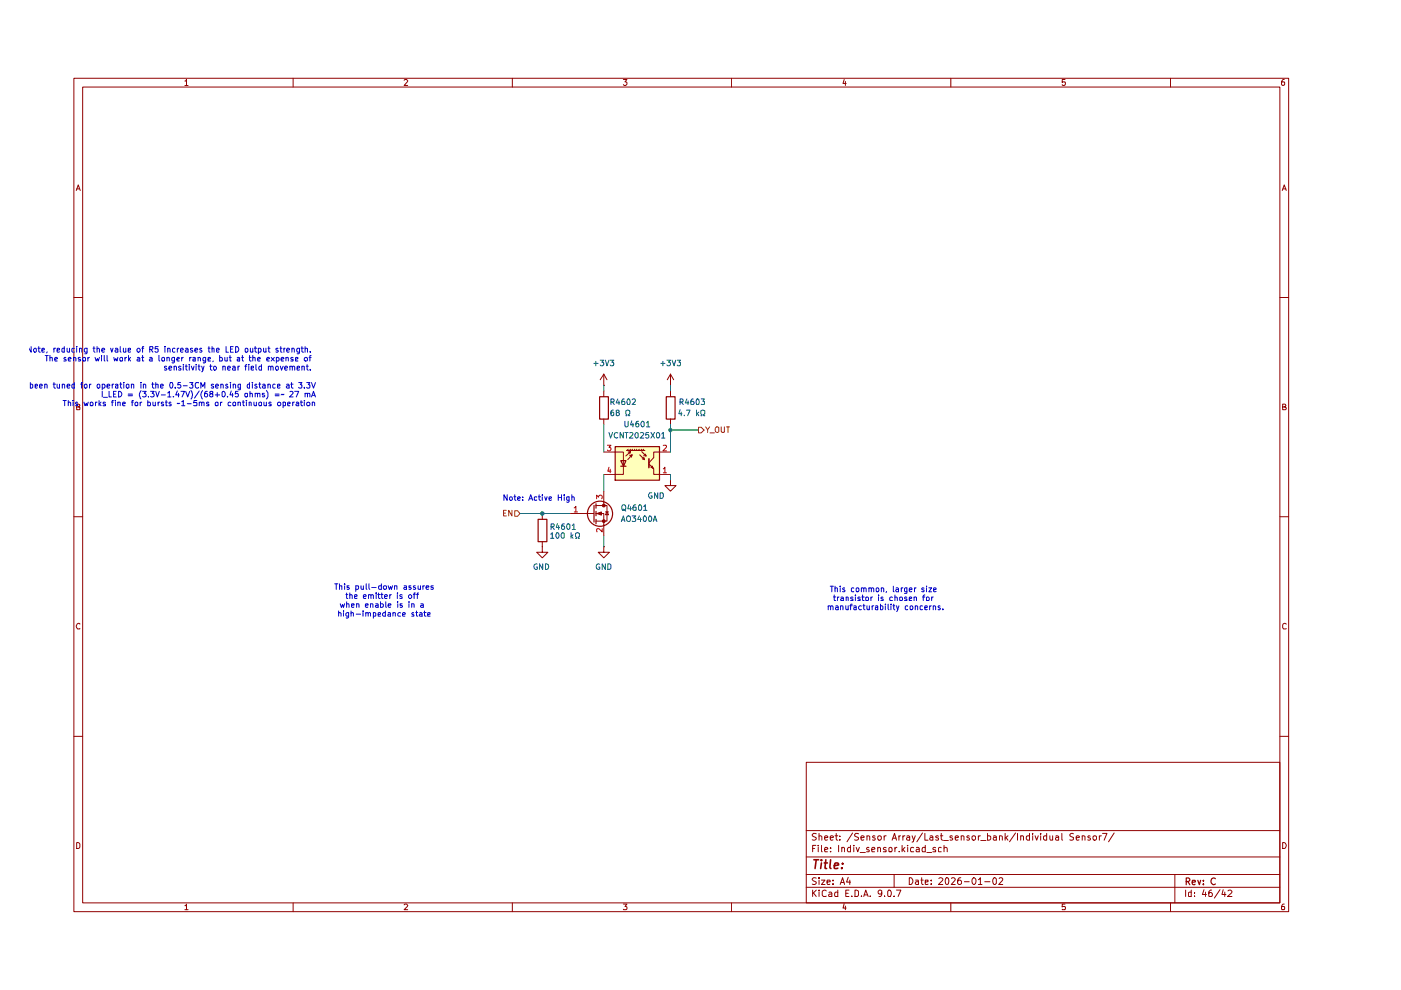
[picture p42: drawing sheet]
<svg xmlns="http://www.w3.org/2000/svg" width="297mm" height="210mm" viewBox="0 0 297 210" stroke-linecap="round" stroke-linejoin="round" font-family="sans-serif">
<g fill="none" stroke="#910000" stroke-width=".21">
<path d="M15.7 16.6h257.5v176.7h-257.5zM17.5 18.5h253.9v172.9h-253.9zM39.2 17.2h.2l.1-.4v1.3M39.2 18.1h.7M62.1 16.6v1.9M85.7 17l.2-.2h.3l.2 .3-.7 1h.7M108.6 16.6v1.9M132.2 16.8h.7l-.4 .6 .4 .1v.4l-.2 .2h-.4l-.1-.2M155.1 16.6v1.9M179 16.8l-.3 .9h.7M179.2 17.3v.8M201.6 16.6v1.9"/>
<path d="M225.8 16.8h-.6v.6h.6l.1 .1-.1 .5-.4 .1-.2-.2M248.2 16.6v1.9M272.3 16.8h-.3a.93 .93 0 0 0-.2 1.2h.5l.1-.5-.1-.1h-.5l-.1 .1M16.2 40.4l.4-1.2 .4 1.2M16.3 40h.5M271.9 40.4l.4-1.2 .4 1.2M272 40h.6M15.7 63.1h1.8M271.4 63.1h1.8M16.3 86.3h.4l.2-.3-.1-.2-.5-.1v1.2h.5l.1-.5-.2-.1M271.9 86.3l.6-.1v-.4l-.6-.1v1.2h.6l.2-.4-.3-.2M15.7 109.6h1.8"/>
<path d="M271.4 109.6h1.8M16.9 132.3l-.1-.1a.66 .66 0 0 0-.6 .4 .66 .66 0 0 0 .2 .7h.5M272.7 132.3l-.4-.1-.4 .3v.6l.2 .2h.6M15.7 156.1h1.8M271.4 156.1h1.8M16.3 178.6h.3l.3 .4v.6l-.3 .3h-.3zM170.9 161.6h100.5v29.8h-100.5zM170.9 176.1h100.5M172.3 179.9h.4M173 179.2h-.7v1.4M173.1 176.8l-.6-.1-.3 .3 .1 .3 .7 .2 .1 .2a.51 .51 0 0 1-.4 .4 .51 .51 0 0 1-.5 0M173.5 179.2v.1"/>
<path d="M173.5 179.7v.9M173.7 177.3l.3-.1 .2 .2v.7M173.7 176.7v1.4M174.2 179.2v1.2l.1 .2M174.8 177.6l.7-.1-.1-.2-.4-.1-.2 .2 .1 .7h.5M176 177.6l.7-.1-.1-.2-.4-.1-.2 .2 .1 .7h.5M176.1 179.7v.2M177 177.2h.6M177.3 176.7v1.2l.3 .2M177.8 179.2v1.4M178.1 178v.1M178.1 177.3v.1"/>
<path d="M178.5 179.8l.1-.1h.4l.1 .9M178.5 179.7v.9M180.3 179.2v1.4l-.6-.1a.6 .6 0 0 1 .2-.8h.4M180.8 176.6l-1.2 1.9M181 179.2v.1M181 179.7v.9M181.5 179.7l.4 .9 .3-.9M182 176.8l-.6-.1-.2 .3 .1 .3 .6 .2 .1 .4a.6 .6 0 0 1-.8 .2M182.5 177.6l.7-.1-.1-.2-.4-.1-.2 .2 .1 .7h.5M183.8 177.3l.3-.1 .3 .2v.7M183.8 177.2v.9M184.2 179.7h-.3l-.2 .2 .2 .3 .4 .1-.1 .3h-.5"/>
<path d="M185.5 177.3l-.3-.1-.2 .2 .2 .2 .3 .1v.4h-.5M186.1 179.8l.3-.1h.2l.1 .9M186.1 179.7v.9M186.2 177.3l.4-.1 .3 .3v.4l-.3 .2h-.2l-.3-.2zM187.5 177.2v.9M187.9 179.7a.35 .35 0 0 0-.4 0 .35 .35 0 0 0-.2 .3l.6 .3v.3h-.6M187.9 177.2l-.4 .3M188.6 179.7h.5v.9l-.6-.1zM189.1 178.1l.6-1.4 .4 1.4M189.3 177.7h.7M189.7 179.7v.9M190.2 179.7l-.5 .3"/>
<path d="M190.6 177.2v.9M190.9 177.2l-.3 .3M191.3 179.2v1.4M191.4 177.2v.9M191.9 177.2l-.5 .3M191.9 179.7l-.6 .6M192.3 177.3l.4-.1 .2 .2v.7M192.4 179.2v.1M192.4 179.7v.9M192.9 177.5h-.5l-.2 .3 .2 .3h.5M193.4 177.2l.3 .9M193.7 179.7h-.4l-.3 .3 .1 .6h.6"/>
<path d="M194.1 177.2l-.5 1.3-.2 .1M194.3 179.7h.3l.3 .2v.7h-.6l-.1-.3 .7-.3M195.6 176.6l-1.2 1.9M196.1 176.7v1.4h.7M196.2 179.2v1.4h-.6v-.9h.6M197.2 177.3l.4-.1 .2 .2v.7M197.8 177.5h-.4l-.3 .3 .3 .3h.4M198.4 179.7a.35 .35 0 0 0-.4 0 .35 .35 0 0 0-.2 .3l.6 .3v.3h-.6M199 177.3l-.4-.1-.2 .2 .6 .3v.4h-.6M199.4 177.2h.5M199.6 179.7h-.4l-.2 .1v.7l.6 .1M199.6 176.7v1.2l.3 .2"/>
<path d="M200.1 178.2h1M200.2 179.8v-.1a.36 .36 0 0 1 .6 .2v.7M200.2 179.2v1.4M201.9 177.3h-.5v.2l.6 .4-.2 .2h-.4M202.5 177.6l.7-.1-.1-.2-.4-.1-.2 .2 .1 .7h.5M203.8 177.3l.4-.1 .2 .2v.7M203.8 177.2v.9M205.5 177.3l-.4-.1-.1 .2 .1 .2 .4 .1v.4h-.5M206.2 177.3l.4-.1 .2 .3v.4l-.2 .2h-.3l-.2-.2zM207.4 177.2v.9M207.9 177.2l-.5 .3M207.9 178.2h1.1"/>
<path d="M209.4 177.3h.6l.1 .6a.45 .45 0 0 1-.7 .2M209.4 176.7v1.4M210.7 177.3l.3-.1 .2 .2v.7M211.2 177.5h-.5l-.1 .3 .1 .3h.5M211.9 177.3l.4-.1 .2 .2v.7M211.9 177.2v.9M213.1 176.7v1.4M213.3 177.5l.4 .6M213.7 177.2l-.6 .5M215.3 176.6l-1.3 1.9M215.7 176.7v1.4M216.4 177.3l.4-.1 .2 .2v.7"/>
<path d="M216.4 177.2v.9M218.3 177.3l-.5-.1-.2 .3v.4l.2 .2h.5M218.3 176.7v1.4M218.9 176.7v.2M218.9 177.2v.9M219.5 177.2l.3 .9 .3-.9M220.6 176.7v.2M220.6 177.2v.9M221.9 177.3l-.4-.1-.3 .3v.4l.3 .2h.4M221.9 176.7v1.4M222.6 177.2l.1 .9h.3l.2-.1M223.2 177.2v.9"/>
<path d="M223.9 177.3l.3-.1 .3 .2v.7M224.5 177.5h-.6l-.1 .3 .1 .3h.6M225.1 176.7v1.4h.2M227.6 176.8l-.5-.1-.3 .3 .1 .3 .7 .2v.5l-.3 .1h-.5M228.2 177.6l.7-.1-.1-.2-.5-.1-.1 .2 .1 .7h.5M229.4 177.3l.4-.1 .2 .2v.7M229.4 177.2v.9M231.1 177.3l-.3-.1-.2 .2 .2 .2 .3 .1v.4h-.5M231.8 177.3h.6l.1 .6-.3 .2h-.2l-.3-.2zM233.1 177.2v.9M233.5 177.2l-.4 .3M233.8 176.7h.9l-.6 1.4"/>
<path d="M236.2 176.6l-1.2 1.9M271.9 178.6a.65 .65 0 0 1 .8 .7 .65 .65 0 0 1-.8 .6zM39.2 192h.2l.1-.3v1.2M39.2 192.9h.7M62.1 191.4v1.9M85.7 191.9l.2-.2h.3l.2 .2-.7 1h.7M108.6 191.4v1.9M132.2 191.7h.7l-.4 .5 .4 .2v.3l-.1 .2-.6-.1M155.1 191.4v1.9M170.9 188.1h100.5M170.9 185.4h100.5M170.9 181.7h100.5"/>
<path d="M172.3 188.7v1.4M172.5 189.3l.6 .8M173.1 186.2l-.6-.1-.3 .3 .3 .4 .6 .3a.51 .51 0 0 1-.4 .4 .51 .51 0 0 1-.5 0M173.1 188.7l-.8 .8M173.7 188.7v.2M173.7 186.1v.2M173.7 186.6v.9M173.7 189.1v1M174.2 186.6h.7l-.7 .9h.7M174.8 180.2l.7-.2-.1-.3h-.4l-.2 .2 .1 .7h.5M175.2 188.9l-.4-.2-.5 .4 .1 .8 .2 .2 .6-.1M175.3 187l.7-.1-.1-.3h-.5l-.1 .2 .1 .7h.5"/>
<path d="M175.8 189.2l.4-.1 .2 .3v.7h-.6l-.1-.4 .7-.2M176.1 180.5v.1M176.6 187.4v.1M176.6 186.6v.2M177.6 188.7v1.4h-.6v-.9h.6M178.1 187.5l.5-1.4 .5 1.4M178.3 187.1h.6M179 191.6l-.3 .9h.7M179.2 192.1v.8M179.3 189.4h.5M179.8 186l-.3 1h.8M180 188.7h-.7v1.4h.7"/>
<path d="M180.2 186.6v.9M180.6 190v.1M181.3 188.7h.3l.4 .4v.6l-.2 .4h-.5zM182.4 180.8h1.1M182.6 190v.1M183.1 190.1l.5-1.4 .5 1.4M183.2 189.7h.7M184.5 190v.1M184.8 180.2l.7-.2-.2-.3h-.4l-.1 .7 .1 .2h.5M186.9 189.3v.2l-.5 .1-.2-.3v-.3l.2-.3 .5 .2v.8l-.2 .4h-.3M187.5 190v.1M188.2 189l.3-.3a.78 .78 0 0 1 .6 .6 .78 .78 0 0 1-.3 .8l-.5-.1z"/>
<path d="M189.6 190v.1M189.6 185.4v2.7M190.1 188.7h.9l-.6 1.4M190.7 180.5v.1M191.4 180.1l.5 .5M192.8 186.1a.72 .72 0 0 1 .8 .7 .72 .72 0 0 1-.8 .7zM194.1 186.6h.5l.1 .9M194.7 186.9h-.4l-.2 .3 .2 .3h.4M195.2 186.6h.5M195.4 186.1v1.2l.3 .2M196.2 187l.6-.1v-.3h-.6v.9h.6M196.5 180.8h1"/>
<path d="M197.4 187.4v.1M197.4 186.6v.2M199.1 186.3v-.1a.47 .47 0 0 1 .8 .3l-.9 1h.9M200.5 186.3l.2-.2a.8 .8 0 0 1 .5 .7 .8 .8 0 0 1-.5 .7l-.2-.1-.1-.5zM201.6 191.4v1.9M201.8 186.3l.1-.2h.4l.2 .4-.8 1h.8M203.7 186.1l-.4 .1-.2 .2-.1 .9 .3 .2 .6-.2v-.4l-.4-.3h-.2l-.3 .3M204.5 186.9h1M206.4 186.1a.75 .75 0 0 1 .6 .7 .75 .75 0 0 1-.6 .7 .92 .92 0 0 1 0-1.4zM207.4 186.5l.5-.4v1.4M207.4 187.5h.8M208.8 186.9h1.1"/>
<path d="M210.7 186.2l.3-.1 .2 .3v.9l-.2 .2a.78 .78 0 0 1-.6-.5 .78 .78 0 0 1 .3-.8zM211.8 186.3l.2-.2h.3l.3 .4-.8 1h.8M225.8 191.7h-.6v.6l.6-.1 .1 .2-.1 .5-.6-.1M248.2 191.4v1.9M249.1 185.4v6M251.4 188.7v1.4M252.6 188.7v1.4h-.5l-.1-.8 .2-.2 .4 .1M253.2 190v.1M253.2 189.2v.2M255.3 188.6l-.4 1.1h.9M255.6 189.1v1M256.9 188.7h-.3l-.3 .4v.9h.7v-.5l-.2-.3-.4 .1-.1 .2"/>
<path d="M258.7 188.6l-1.2 1.8M259.3 188.6l-.2 1.1h.8M259.7 189.1v1M260.3 188.9l.6-.2 .3 .4-.9 1h.9M272.3 191.7h-.3a.93 .93 0 0 0-.2 1.2h.5l.1-.5-.1-.2h-.5l-.1 .2"/>
</g>
<path d="M251.5 186.9h.5l.3-.3v-.2l-.3-.3h-.5v1.5M251.8 186.9l.5 .7M252.8 187.1l.6-.1v-.4h-.5l-.1 .2 .1 .7h.5M254 186.6l.3 1 .3-1M255.1 187.4v.2M255.1 186.6v.2M257.7 186.3a.63 .63 0 0 0-1 .6 .63 .63 0 0 0 1 .5" fill="none" stroke="#910000" stroke-width=".25"/>
<path d="M172.6 182.3h1M173.1 182.3l-.3 1.8M174.2 182.3v.2M174.2 183l-.2 1.1M174.8 183h.6M175.1 182.3l-.2 1.8h.4M176.1 182.3l-.2 1.6 .3 .2M176.9 183.6l.9-.2-.1-.4h-.7l-.1 .9 .1 .2h.6M178.5 184v.1M178.6 183v.2" fill="none" stroke="#910000" stroke-width=".34"/>
<path d="M130.4 94.7h9.4v7.1h-9.4z" fill="#ffb"/>
<path d="M123.3 108.9h2.6M126.3 107.2h2.4v3.3h-2.4M142.2 101.8v1.2h1.1l-1.1 1.1-1.2-1.1h1.2M142.2 101.8h.1" fill="none" stroke="#910000" stroke-width=".21"/>
<path d="M125.9 107.1v3.6M126.4 106.8v.9M126.4 108.4v.9M126.4 110.1v.9" fill="none" stroke="#910000" stroke-width=".25"/>
<path d="M126.6 108.9l.9-.4v.7z" fill="#910000"/>
<path d="M126.6 108.9l.9-.4v.7zM128 106.5v.7" fill="none" stroke="#910000" stroke-width=".21"/>
<circle cx="127.2" cy="108.9" r="2.67" fill="none" stroke="#910000" stroke-width=".25"/>
<path d="M127.8 107h.4v.4h-.4z" fill="#910000"/>
<path d="M127.8 107h.4v.4h-.4z" fill="none" stroke="#910000" stroke-width=".21"/>
<path d="M127.8 110.3h.4v.4h-.4z" fill="#910000"/>
<path d="M115 115.9v1.2h1.2l-1.2 1.2-1.2-1.2h1.2M115 115.9h.1M115 108.9v1.2M115 114.8v1.1M120.9 108.9h2.4M126.3 108.9h1.7v4.7M127.8 110.3h.4v.4h-.4zM128 115.9v1.2h1.2l-1.2 1.2-1.2-1.2h1.2M128 115.9h.1M128 104.1v2.4M128.4 108.5h.6M128.7 108.5l.3 .6h-.6z" fill="none" stroke="#910000" stroke-width=".21"/>
<path d="M121.8 107.7l.3-.3v1.1M121.8 108.5h.6M126.5 105.7v-.7l.4 .4 .1-.3h.6v.6M127.7 112.1v.7l-.7-.7h-.4v.7" fill="none" stroke="#b90000" stroke-width=".21"/>
<path d="M114.1 110.1h1.9v4.8h-1.9z" fill="none" stroke="#910000" stroke-width=".25"/>
<path d="M148.1 90.6h.6l.6 .6-.6 .6h-.6z" fill="#fff"/>
<path d="M148.1 90.6h.6l.6 .6-.6 .6h-.6zM149.6 90.5l.4 .6 .5-.6M150 91.1v.6M150.5 91.8h1M151.7 90.7l.3-.2 .4 .2-.1 .9-.3 .1-.3-.2zM152.9 90.5v.9l.3 .3 .4-.1v-1.1M154 90.5h.7M154.3 90.5v1.2" fill="none" stroke="#765500" stroke-width=".21"/>
<path d="M127.1 84.1h1.9v4.8h-1.9zM130.4 94.7h9.4v7.1h-9.4zM131.6 97.7h1.1l-.5 1.1zM131.6 98.8h1.1M141.3 84.1h1.8v4.8h-1.8z" fill="none" stroke="#910000" stroke-width=".25"/>
<g fill="none" stroke="#910000" stroke-width=".21">
<path d="M128 79.3l-.7 1.2M128 79.3l.7 1.2M128 79.3v2.4M142.2 79.3v2.4M142.2 79.3l-.7 1.2M142.2 79.3l.6 1.2M128 81.7h.1M128 95.8h4.2v4.8h-4.2M128 82.9v1.2M128 88.8v1.2M132.8 95.5h3.9M133.2 95.8h.5l-1 .9"/>
<path d="M133.2 95.2l-.3 .3M133.5 96.6l.5-.2-.9 1.1M133.7 95.2l-.3 .3M133.7 95.8l-.2 .5M134 96.4l-.1 .5M134.1 95.2l-.2 .3M134.6 95.2l-.2 .3M135 95.2l-.1 .3M135.6 95.2l-.3 .3M135.6 96.4l1.1 1.1-.2-.6M136.1 95.8l.9 .9-.2-.4M136.1 95.2l-.3 .3"/>
<path d="M136.1 97.3l.6 .2M136.5 95.2l-.3 .3M136.5 96.6l.5 .1M137.6 98.4l1 1v1.2h3.6M138 99.1l.3-.3 .2 .5zM142.2 95.8h-3.6v1.2l-1 1.1M142.2 81.7h.1M142.2 82.9v1.2M142.2 88.8v1.2"/>
</g>
<path d="M137.6 97.3v1.8" fill="none" stroke="#910000" stroke-width=".34"/>
<path d="M128.8 94.4h.7l-.4 .4 .4 .1v.4l-.2 .3h-.4l-.1-.2M129.1 99.1l-.2 .8h.6M129.4 99.5v.7M140.6 94.5l.6-.1 .1 .3-.8 .9h.8M140.6 99.4l.4-.3v1.1M140.6 100.2h.7" fill="none" stroke="#b90000" stroke-width=".21"/>
<path d="M109.1 108.3h.6l.5 .6-.5 .6h-.6z" fill="#fff"/>
<path d="M106.8 108.8h.4M107.4 108.2h-.6v1.2h.6M108.5 108.2v1.2l-.6-1.2v1.2M109.1 108.3h.6l.5 .6-.5 .6h-.6z" fill="none" stroke="#765500" stroke-width=".21"/>
<path d="M128 81.7v1.2M128 90v5.8M142.2 81.7v1.2M142.2 90v5.8M142.2 91.2h5.9M110.2 108.9h10.7M128 100.6v3.5M128 113.6v2.3M142.2 100.6v1.2" fill="none" stroke="#090" stroke-width=".21"/>
<g fill="none" stroke="#0000ca" stroke-width=".21">
<path d="M6.6 73.5v1.2l-.3-.6M7.1 74.1l.3-.3 .3 .2v.5l-.2 .2-.4-.3zM8 73.8h.6M8.2 73.5v1l.4 .2M8.9 74.3l.5-.1v-.3h-.5v.7h.5M9.6 75.4h.6M9.9 75.4v1.1M10 74.6l-.1 .2M10.6 75.9h.5v.6M10.6 75.4v1.1M11.4 73.8v.9M11.6 76.2l.6-.2-.2-.2-.4 .1v.5l.1 .1h.4"/>
<path d="M11.8 73.8l-.4 .3M12.1 74.3l.5-.1v-.3h-.5v.7h.5M13.6 73.9l-.3-.1-.2 .2v.5l.2 .2 .3-.1M13.6 73.5v1.2M14 75.9l-.3-.1-.2 .1 .2 .3h.3v.3h-.5M14.2 73.8v.7l.2 .2 .3-.2M14.5 76.2l.6-.2-.2-.2-.4 .1v.5l.1 .1h.4M14.7 73.8v.9M15.6 75.9l.3-.1 .2 .1v.6M15.6 75.8v.7M15.7 73.9l-.3-.1-.2 .2v.5l.2 .2 .3-.1M16.3 73.5v.1"/>
<path d="M16.3 73.8v.9M16.8 74l.2-.2 .4 .2v.7M16.8 73.8v.9M17 75.9h-.4v.2l.4 .1 .1 .2-.1 .1h-.4M17.6 75.9h.5l-.1 .6h-.4zM18.5 73.8v1l-.2 .2h-.4M18.5 73.9l-.4-.1-.2 .3v.5h.6M18.6 75.8v.7M19 75.8l-.4 .2M19.7 73.8h.5M19.9 73.5v1l.3 .2M20.2 75.8l.2 .7 .3-.5 .1 .5 .3-.7"/>
<path d="M20.6 74l.1-.2 .4 .2v.7M20.6 73.5v1.2M21.5 75.4v.1M21.5 75.8v.7M21.6 74.3l.6-.1-.2-.4-.4 .2v.5l.2 .2 .3-.1M22.1 75.4v1l.2 .1M22.7 75.4v1l.2 .1M23.5 73.8l.2 .9 .3-.9M24.1 75.8l.2 .7 .3-.5 .2 .5 .2-.7M24.5 73.9l.3-.1 .2 .2v.7M25 74.2h-.4l-.2 .1 .2 .4 .4-.1M25.5 73.5v1l.2 .2"/>
<path d="M25.5 75.9h.5l-.1 .6h-.4zM26.2 73.8v.8l.3 .1 .2-.2M26.5 75.8v.7M26.7 73.8v.9M26.8 75.8l-.3 .2M27.2 74.3l.5-.1v-.3h-.5v.7h.5M27.3 75.4v1.1M27.3 76.1l.4 .4M27.7 75.8l-.4 .4M29 74.1l.5-.3 .2 .3v.3l-.4 .3-.3-.3zM29.1 75.9l.4-.1 .1 .1v.6h-.5l-.1-.2 .6-.3M30.1 73.8h.4"/>
<path d="M30.1 75.8h.4M30.2 75.4v1.1h.3M30.5 73.5h-.3v1.2M31.7 74.1l.6-.1v-.5h-.6v1.2M31.7 75.9l.4-.1 .2 .1v.6h-.6v-.2l.6-.3M32 74.1l.4 .6M33.5 73.5h-.6v.5h.6v.5l-.1 .2h-.4l-.1-.2M33.7 75.4v1l.2 .1M34.4 75.9h.5l-.1 .6h-.4zM35 73.5v.1M35 73.8v.9M35.3 77.7h-.4v.3l.3 .1 .2 .2-.2 .2-.3-.1"/>
<path d="M35.4 75.9h.5v.6M35.4 75.8v.7M35.6 74l.1-.2 .4 .2v.7M35.6 73.8v.9M35.8 78.1l.6-.1-.2-.4-.4 .2v.5l.2 .2 .3-.1M36.9 77.8l.2-.2 .3 .2v.7M36.9 77.6v.9M37 75.8v.9l-.3 .3-.2-.1M37 75.9l-.3-.1-.3 .2v.4l.2 .1h.4M37.1 73.9l-.4-.1-.1 .2v.5l.1 .2 .4-.1M37.5 76.2l.5-.2v-.1l-.3-.1-.2 .1 .1 .6h.4M37.6 73.8v.9"/>
<path d="M37.9 73.8l-.3 .3M38.3 74.3l.6-.1-.2-.4-.4 .2v.5l.1 .2 .4-.1M38.4 77.7l-.4-.1-.2 .2 .2 .3h.4v.3h-.6M38.5 75.8v.7M38.9 75.8l-.4 .2M38.9 77.3v.1M38.9 77.6v.9M39.3 77.6h.4M39.4 73.9l.3-.1 .2 .2v.7M39.5 77.3v1l.2 .2M39.9 74.2h-.4l-.2 .1 .2 .4 .4-.1M40.1 77.3v.1"/>
<path d="M40.1 77.6v.9M40.2 75.8v.7M40.6 75.8l-.4 .1v.1M40.6 77.6l.3 .9 .2-.9M40.8 73.9h-.4v.3l.3 .1 .2 .2-.2 .2-.3-.1M40.9 75.9h.5v.6h-.5v-.3l.5-.2M41.3 74.3l.6-.1-.2-.4-.4 .2v.5l.2 .2 .3-.1M41.6 77.3v.1M41.6 77.6v.9M42 75.9l.3-.1 .2 .1v.6M42 75.8v.7M42 77.6h.4"/>
<path d="M42.2 77.3v1l.2 .2M42.8 73.9l-.3-.1-.2 .3 .5 .4-.1 .2-.4-.1M42.8 77.6l.2 .9M43.3 77.6l-.4 1.1-.1 .1M43.6 75.8v.9l-.3 .3-.2-.1M43.6 75.9a.36 .36 0 0 0-.6 .1l.1 .5h.5M44.1 76.2l.5-.2v-.1h-.5v.6h.5M44.1 73.8h.4M44.3 73.5v1.1l.2 .1M44.4 77.6h.6M44.6 77.3v1l.4 .2M45 74l.1-.2 .3 .1v.8"/>
<path d="M45 73.5v1.2M45.2 76.5l-.1 .2M45.3 77.8l.3-.2 .3 .3v.3l-.3 .3-.3-.2zM45.9 74.3l.6-.1-.2-.4-.4 .2v.5l.2 .2 .3-.1M46.6 75.4v1.1h.5l.1-.5a.36 .36 0 0 0-.6-.1M47.2 77.8l.2-.2 .4 .1v.8M47.2 77.6v.9M47.7 75.8l.1 .7h.4M47.9 73.5v1.2h.5M48.2 75.8v.7M48.3 78.1l.6-.1-.2-.4-.4 .2v.5l.1 .2 .4-.1M48.6 75.8h.4"/>
<path d="M48.8 75.4v1.1h.2M48.9 74h.4M49.4 77.7l.3-.1 .2 .2v.7M49.4 73.5h-.5v1.2h.5M49.9 78h-.5l-.1 .1 .1 .4 .5-.1M50 73.5h.4a.66 .66 0 0 1 .2 .7 .66 .66 0 0 1-.6 .5zM50.3 75.9h.5v.6h-.5v-.3l.5-.2M50.5 77.6v.9M50.8 77.6l-.3 .3M51.2 75.8h.4M51.4 75.4v1l.2 .1M51.9 77.6h.4"/>
<path d="M52 74l.2-.2 .3 .1v.7l-.3 .1-.2-.2zM52.3 77.3l-.2 .2v1M52.7 77.3v.1M52.7 77.6v.9M52.8 75.8h.5M52.9 75.4v1l.1 .1h.3M53.1 73.8v.8l.3 .1 .2-.2M53.3 78.1l.5-.1v-.3h-.5v.7h.5M53.6 75.9h.5v.6M53.6 73.8v.9M53.6 75.4v1.1M53.9 73.8h.5"/>
<path d="M54.1 73.5v1l.3 .2M54.3 77.3v1l.1 .2M54.6 76.2l.6-.2-.2-.2-.4 .1v.5l.1 .1h.4M54.8 73.9l.3-.1 .3 .3-.1 .5h-.5M54.8 73.8v1.2M55.5 77.7l-.4-.1-.2 .3v.5h.6M55.5 77.3v1.2M55.9 73.8v.7l.1 .2 .4-.2M56.4 73.8v.9M56.6 76.2l.5-.2-.1-.2-.4 .1v.5v.1h.5M56.8 73.8h.4M56.9 77.8l.2-.2 .3 .2v.7"/>
<path d="M56.9 77.6v.9M57 73.5v1.1l.2 .1M57.4 77.8l.2-.2 .3 .2v.7M57.5 75.8l.7 .7M58.2 75.8l-.7 .7M58.5 77.7l.3-.1 .2 .2v.5l-.2 .2-.4-.3zM58.6 75.9l.3-.1 .3 .2v.4l-.2 .1h-.4M58.6 75.8v1.2M58.9 73.9h-.4v.3l.3 .1 .2 .2-.2 .2-.3-.1M59.4 73.8h.4M59.4 77.6l.3 .9 .3-.9M59.5 73.5v1.1l.3 .1"/>
<path d="M59.6 76.2l.6-.2-.2-.2-.4 .1v.5l.1 .1h.4M60.2 73.8v.9M60.4 78.1l.6-.1-.2-.4-.4 .2v.5l.1 .2 .4-.1M60.5 73.8l-.3 .3M60.6 75.9h.5v.6M60.6 75.8v.7M60.8 74.3l.6-.1-.2-.4-.4 .2v.5l.2 .2 .3-.1M61.5 77.8l.1-.2 .4 .2v.7M61.5 77.6v.9M61.9 74l.2-.2 .3 .2v.7M61.9 73.8v.9M62 77.8l.1-.2 .4 .2v.7"/>
<path d="M62.1 75.9l-.3-.1-.2 .1 .2 .3h.3v.3h-.5M62.7 76.2l.5-.2v-.1h-.5v.6h.5M63 78.1l.5-.1v-.3h-.5v.7h.5M63.5 73.8v1l-.2 .2h-.3M63.5 73.9l-.3-.1-.3 .3 .1 .5h.5M63.8 73.8h.5M64 73.5v1l.3 .2M64 77.8l.2-.2 .3 .1v.8M64 77.6v.9M64.6 75.9h.5l.1 .5-.2 .1h-.3l-.2-.1zM64.7 74l.2-.2 .3 .1v.8M64.7 73.5v1.2"/>
<path d="M64.9 77.6h.5M65.1 77.3v1l.3 .2M65.5 75.8h.5M65.8 74.5v.2M65.8 78.3v.2M66 75.4h-.3v1.1M6.4 81.5l.4-.1 .1 .2v.5l-.1 .2-.4-.1M6.4 81.1v1.2M7.5 81.9l.5-.1-.2-.4-.3 .1v.7h.4M8.4 81.9l.6-.1-.2-.4-.4 .2v.5l.2 .2 .3-.1M9.5 81.6l.2-.2 .3 .2v.7M9.5 81.4v.9"/>
<path d="M11.3 81.4h.5M11.4 81.1v1l.4 .2M12.1 81.4v.7l.2 .2 .3-.2M12.6 81.4v.9M13.2 81.6l.2-.2 .3 .2v.7M13.2 81.4v.9M13.4 84.9h.7M13.7 84.9v1.1M14.2 81.9l.6-.1-.2-.4-.4 .2v.5l.2 .2 .3-.1M14.5 85.3h.3l.2 .1v.6M14.5 84.9v1.1M15.5 84.9v.1"/>
<path d="M15.5 85.3v.7M15.7 81.5l-.3-.1-.2 .2v.5l.2 .2 .3-.1M15.7 81.1v1.2M16.4 85.3h-.2l-.2 .1 .2 .3h.2v.3h-.4M17.1 81.4h.4M17.5 81.1h-.2v1.2M17.8 85.3l.2 .7 .3-.5 .2 .5 .2-.7M17.9 81.5l.4-.1 .2 .2v.5l-.2 .2-.4-.3zM19 81.4v.9M19.1 85.3h.5v.7l-.5-.1zM19.3 81.4l-.3 .3M20.2 85.3v.7"/>
<path d="M20.6 85.3l-.4 .2M20.7 81.5l.3-.1 .2 .2v.5l-.2 .2-.4-.3zM21 84.9v1.1M21.1 85.6l.3 .4M21.4 85.3l-.4 .4M21.7 81.5l.3-.1 .3 .3-.1 .5h-.5M21.7 81.4v1.2M21.7 83v1.2M21.9 84.2h.9M22.4 85.3h-.4l-.2 .1 .2 .3h.4v.3h-.6M22.7 81.9l.6-.1-.2-.4-.4 .2v.5l.2 .2 .3-.1M23.1 83v1.2h.5"/>
<path d="M23.6 85.3h.4M23.8 81.4v.9M24 84.9h-.2v1.1M24 83.6h.5M24.1 81.4l-.3 .3M24.5 81.5h.5v.8M24.5 84.9v.1M24.5 85.3v.7M24.6 83h-.6v1.2h.6M25 81.8l-.5 .1v.3h.5M25 85.3h.5v.7M25 85.3v.7"/>
<path d="M25.1 83a.6 .6 0 0 1 .7 .6 .6 .6 0 0 1-.7 .6zM25.4 81.4h.4M25.6 81.1v1l.2 .2M26 85.7l.6-.2-.2-.2-.4 .1v.5l.1 .1h.4M26.2 81.1v.1M26.2 81.4v.9M26.8 81.5l.4-.1 .1 .2v.5l-.1 .2-.4-.3zM27.2 83.6h.9M27.2 83.9h.9M27.9 81.6l.1-.2 .4 .1v.8M27.9 81.4v.9M27.9 85.3h.4"/>
<path d="M28.3 84.9h-.3v1.1M28.7 85.3h.5l-.1 .7h-.4zM29.7 85.3v.7M29.9 81.1v.1M29.9 82.8a1.32 1.32 0 0 0 0 1.8M29.9 81.4v.9M30.1 85.3l-.4 .2M30.2 83h.8l-.4 .4 .4 .3-.1 .4h-.7M30.4 81.6l.2-.2 .3 .2v.7M30.4 81.4v.9M31.3 84.9v1.1h.5l.1-.5a.36 .36 0 0 0-.6-.2M31.5 84.1v.1"/>
<path d="M31.9 83h.8l-.4 .4 .4 .3-.1 .4h-.7M32.2 81.4h.5M32.3 81.1v1l.4 .2M32.4 85.3l.1 .7 .4-.1M32.9 85.3v.7M33 81.6l.2-.2 .3 .1v.8M33 83l.4 1.2 .4-1.2M33 81.1v1.2M33.5 85.3v.7M33.9 85.3h-.4v.2M34 81.9l.6-.1-.1-.4-.5 .2v.5l.2 .2 .3-.1M34.2 83.7h.9"/>
<path d="M34.6 85.3h-.4v.3l.4 .1 .1 .2-.1 .1h-.4M35.1 85.3h.4M35.2 84.9v1.1h.3M35.6 83.3l.3-.3v1.2M35.6 84.2h.6M36.1 81.2l.1-.1a.59 .59 0 0 1 .5 .4 .59 .59 0 0 1-.1 .6l-.2 .2-.3-.2zM36.2 85.3h-.2l-.2 .1 .2 .3h.2v.3h-.4M36.7 84.1v.1M37.2 82.1v.2M37.6 82.9l-.3 .8h.7M37.8 83.4v.8M38.1 85.5l-.5 .1"/>
<path d="M38.3 81.1h-.5l-.1 .5h.6l.1 .4-.3 .3-.4-.2M38.4 83h.7l-.5 1.2M38.5 85.2l.4-.3v1.1M38.5 86h.7M38.9 81.8h.8M39.4 83l.4 1.2 .4-1.2M39.7 85.6h.9M40.2 81.1h.7l-.3 .4 .3 .1v.5l-.2 .2h-.3l-.2-.2M40.5 82.8a1.32 1.32 0 0 1 0 1.8M41.7 84.9h-.6v.5l.6-.1v.6h-.6M42.1 81.2l-.5-.1-.2 .3 .1 .7 .2 .2 .4-.2M42.2 85.3h.6v.7"/>
<path d="M42.2 82.9l-1 1.5M42.2 85.3v.7M42.6 82.3v-1.2l.4 .9 .4-.9v1.2M42.8 85.4l.1-.1h.4v.7M42.9 82.8a1.32 1.32 0 0 0 0 1.8M43.9 83l-.4 .1-.2 .8a.35 .35 0 0 0 .4 .3 .35 .35 0 0 0 .3-.3l-.1-.4-.1-.1-.5 .3M44.3 85.3h-.4l-.1 .1 .1 .3h.4v.3h-.5M44.7 83.5l-.3-.3 .3-.2 .4 .1v.3a.51 .51 0 0 0-.6 .7h.6v-.5l-.1-.1M45.3 81.5l-.3-.1-.2 .2 .2 .3 .3 .1v.2h-.5M45.6 83.7h1M45.7 81.9l.6-.1-.2-.4-.4 .2v.5l.2 .2 .3-.1M45.7 85.3h.5l-.1 .7h-.4z"/>
<path d="M46.1 83.2v1M46.7 85.3v.7M46.8 81.6l.2-.2 .3 .2v.7M46.8 81.4v.9M47.1 85.3l-.4 .2M47.2 83.1l.2-.1a.64 .64 0 0 1 .4 .6 .64 .64 0 0 1-.5 .6l-.2-.3zM48.3 81.5l-.3-.1-.2 .3 .5 .4-.1 .2-.4-.1M48.3 84.1v.1M48.9 81.1v.1M48.9 81.4v.9M48.9 85.3a.36 .36 0 0 0-.6 .2l.1 .5h.5M49 82.9l-.2 .8h.6"/>
<path d="M49.3 83.4v.8M49.4 81.6l.2-.2 .4 .2v.7M49.4 85.3h.6l-.1 .7h-.5zM49.4 81.4v.9M50.5 83h-.5l-.1 .6 .1-.2 .5 .1v.6h-.6M50.5 85.3h.5v.7M50.5 85.3v.7M51 81.4v1.1l-.5 .1M51 81.5l-.4-.1-.1 .2v.5l.1 .2 .4-.1M51.4 85.3h.4M51.6 84.9v1l.2 .1M52 83.4l.5 .1v.6h-.5z"/>
<path d="M52.2 84.9v.1M52.2 85.3v.7M52.8 85.3h.5v.7M52.8 85.3v.7M52.9 81.5l-.2-.1-.3 .3 .1 .5h.4M52.9 81.1v1.2M53 83.5l.4-.1 .1 .8M53 83v1.2M53.5 81.1v.1M53.5 81.4v.9M53.8 85.3l.1 .7 .5-.1M54.1 83.5l.4-.1 .1 .8"/>
<path d="M54.1 83.4v.8M54.4 85.3v.7M54.4 81.5l-.2-.1-.2 .3 .5 .4-.1 .2-.4-.1M54.6 83.6v-.2h.4l.1 .8M54.9 81.4h.4M54.9 85.3h.6l-.1 .7h-.5zM55 81.1v1l.3 .2M55.7 81.5l.3-.1 .2 .2v.7M56 85.3v.7l.5-.1M56 83.4h-.4v.3h.4l.1 .3-.1 .2-.4-.1M56.2 81.8h-.4l-.2 .2 .2 .3 .4-.1M56.5 82.8l.3 .5v.8l-.3 .5"/>
<path d="M56.5 85.3v.7M56.8 81.6l.2-.2 .3 .2v.7M56.8 81.4v.9M57.5 85.3h-.4l-.1 .1 .1 .3h.4v.3h-.5M58.3 81.5l-.3-.1-.2 .2v.5l.2 .2 .3-.1M58.3 83.6h.9M58.3 83.9h.9M58.8 81.9l.6-.1v-.3h-.6v.7h.6M58.9 85.3h.5l.1 .6-.1 .1h-.4l-.2-.1zM60 85.3h.5v.6l-.5 .1M60 85.3v1.1M60.2 83.6l-.2 .1-.2-.1-.2 .1"/>
<path d="M60.8 81.5l.3-.1 .2 .2v.7M61 85.7l.6-.2-.2-.2-.4 .1v.5v.1h.5M61.3 81.8h-.4l-.2 .2 .2 .3 .4-.1M61.5 83.1l.4-.1 .2 .3-.7 .9h.7M61.6 81.4h.5M61.8 81.1v1l.3 .2M62.1 85.3v.7M62.4 85.3l-.3 .2M62.5 83h.8l-.5 1.2M62.8 85.3h.4l.1 .1v.6h-.5l-.1-.2 .6-.3M63.3 81.1h.7l-.3 .4 .3 .1v.5l-.2 .2h-.3l-.2-.2M63.7 85.3h.5"/>
<path d="M63.8 84.9v1l.1 .1h.3M64.5 82.1v.2M64.5 84.9v.1M64.5 85.3v.7M64.7 83.5l.4-.1 .1 .8M64.7 83.4v.8M65 81.1h.7l-.3 .4 .3 .1v.5l-.2 .2h-.3l-.2-.2M65.1 85.3h.5l.1 .6-.2 .1h-.3l-.2-.1zM65.2 83.6v-.2h.4l.1 .8M66 81.1l.5 1.2 .4-1.2M66 84.2l.5-1.2 .4 1.2M66.2 85.3h.3l.2 .1v.6"/>
<path d="M66.2 83.8h.5M66.2 85.3v.7M107.5 104.9v1.2l-.7-1.2v1.2M108.1 105.4h.4v.6l-.2 .1-.3-.2zM109 105.3h.4M109.1 104.9v1l.3 .2M109.7 105.7l.6-.1-.1-.3-.5 .2v.4l.2 .2 .3-.1M110.8 106v.1M110.8 105.4v.1M112.1 106.1l.4-1.2 .4 1.2M112.3 105.7h.5M113.8 105.4h-.5v.6h.5"/>
<path d="M114.1 105.3h.5M114.3 104.9v1l.3 .2M115 104.9v.2M115 105.3v.8M115.5 105.3l.2 .8 .3-.8M116.4 105.7l.5-.1-.1-.3-.4 .1v.6h.5M118.4 104.9v1.2M118.4 105.5h.6M119 104.9v1.2M119.6 104.9v.2M119.6 105.3v.8M120.6 105.3v1l-.1 .2-.4-.1"/>
<path d="M120.6 105.4h-.5v.6h.5M121.2 105.4l.4-.1 .2 .2v.6M121.2 104.9v1.2M71 123.8h.6M71.3 123.8v1.2M71.8 130l.2-.1 .3 .1v.6M71.8 129.5v1.1M72 124.3l.5-.1v.8M72 123.8v1.2M72.1 128l.3 .8 .2-.6 .2 .6 .3-.8M72.8 129.5v.1M72.8 129.9v.7"/>
<path d="M73.1 123.8v.2M73.1 124.2v.8M73.3 126.1h.4M73.5 125.7v1.1l.2 .1M73.5 128.1l.4-.1 .1 .8M73.5 127.6v1.2M73.9 129.9v.9l-.2 .3-.3-.1M73.9 130l-.3-.1-.3 .2v.4l.2 .1h.4M74 124.2h-.4v.3h.3l.2 .3-.2 .2-.3-.1M74.2 126.2l.1-.1 .4 .1v.7M74.2 125.7v1.2M74.4 130l.2-.1 .3 .1v.6"/>
<path d="M74.4 129.5v1.1M74.5 128.4l.6-.1-.1-.3h-.4l-.1 .2v.4l.2 .2 .3-.1M75.2 126.5l.5-.1v-.2h-.5v.6h.5M75.4 124.9a.36 .36 0 0 0 .6-.2l-.1-.5h-.5v1.2M75.5 130.2h1M75.6 128.1l.4-.1 .1 .8M75.6 128v.8M76.5 124.2v.6l.2 .2 .3-.1M77 129.5v.1M77 129.9v.7M77 126.5l.6-.1-.1-.3-.5 .1v.5l.2 .2 .4-.1M77 124.2v.8"/>
<path d="M77.5 128.4l.6-.1-.1-.3h-.4l-.1 .2v.4l.1 .2 .4-.1M77.6 130l.1-.1 .4 .1v.6M77.6 129.9v.7M77.6 123.8v1.1l.2 .1M78.1 130l.1-.1 .4 .1v.6M78.1 126.2l.2-.1 .4 .1v.7M78.1 126.1v.8M78.2 123.8v1l.2 .2M78.6 128.1l.4-.1 .1 .8M78.6 128v.8M78.7 126.2l.1-.1 .4 .1v.7M78.8 124.5h1"/>
<path d="M79.2 130l.3-.1 .2 .1v.6h-.5M79.2 129.9v1.2M79.7 128h.4l.1 .8M79.8 125.7v.1M79.8 126.1v.8M80.1 126.1h.5M80.2 128.3l-.5 .1-.1 .1 .2 .3 .4-.1M80.2 130.3l.5-.1v-.2h-.5v.6h.5M80.3 125.7v1l.3 .2M80.7 128h.4l.2 .2-.1 .5h-.5M80.7 127.6v1.2M80.8 126.1h.4"/>
<path d="M80.9 124.2h-.6v.5a.36 .36 0 0 0 .6 .2M80.9 123.8v1.2M80.9 125.7v1l.3 .2M81.3 124.4l.1-.2h.4l.2 .2-.1 .5h-.5zM81.5 126.5l.6-.1-.1-.3-.5 .1v.5l.2 .2 .3-.1M81.7 129.5v1.1h-.4l-.2-.1v-.4l.3-.2 .3 .1M81.8 127.6v1.1l.2 .1M82.3 124.2l.2 .8 .3-.6 .2 .6 .2-.8M82.3 128.4l.6-.1-.1-.3h-.4l-.1 .2v.4l.2 .2 .3-.1M82.3 130l.3-.1 .2 .1v.6h-.5l-.1-.2 .2-.2h.4M82.6 126.1v.8M83 126.1l-.4 .2"/>
<path d="M83.3 130l.2-.1 .3 .1v.6M83.3 129.9v.7M83.7 124.3l.5-.1v.8M83.7 124.2v.8M84.2 125.7v.1M84.2 126.1v.8M84.3 127.6v.1M84.3 128v.8M84.9 130l-.3-.1-.3 .2v.4l.2 .1h.4M85.3 126.2l-.4-.1-.1 .1 .1 .3 .4 .1v.2h-.5M85.3 128h-.5v.4h.4l.1 .2-.1 .2-.4-.1M85.3 130.3l.6-.1-.1-.3-.5 .1v.5l.1 .1h.5"/>
<path d="M85.7 124.2h.4l.1 .8M86.2 124.5h-.5l-.1 .2 .2 .3 .4-.1M86.6 126.3l.4-.2 .3 .2v.4l-.4 .2-.3-.2zM86.7 127.6v.1M86.7 128v.8M87.1 124.2h-.4v.3h.3l.2 .3-.2 .2-.3-.1M87.3 128.1l.4-.1 .1 .8M87.3 128v.8M87.6 126.1h.5M87.7 130l-.2-.1-.2 .1 .5 .5-.1 .1h-.4M88.1 124.2h-.4l-.1 .2 .5 .4-.1 .2-.4-.1M88.1 125.7h-.3v1.2"/>
<path d="M88.1 129.9h.5M88.3 129.5v1l.3 .1M88.3 126.1h.4M88.6 124.2v.7h.6M88.7 125.7h-.2v1.2M89 130l.3-.1 .2 .1v.6h-.5l-.1-.2 .2-.2h.4M89.2 124.2v.8M89.2 128h.5v.8M89.7 124.2v.8M89.7 128.3l-.5 .1v.1l.1 .3 .4-.1M89.8 129.9h.5M90 124.2l-.3 .2"/>
<path d="M90 129.5v1l.1 .1h.2M90.3 124.5h.6l-.1-.3h-.4l-.1 .2v.4l.2 .2 .3-.1M90.7 130.3l.5-.1v-.2h-.5v.6h.5M91.9 124.2h-.5v.2v.1l.5 .1v.3h-.5M175.6 128.6l.2-.2 .3 .2v.7M175.6 128.4v.9M176 124.3h.7M176.1 128.6l.2-.2 .3 .2v.7M176.4 124.3v1.2M176.7 126.6h.5M176.9 126.2v1l.1 .1h.2M177 124.8l.2-.2 .3 .1v.8"/>
<path d="M177 124.3v1.2M177.2 128.5l.3-.1 .2 .2v.7M177.5 126.6v.7M177.7 128.8h-.4l-.2 .1 .2 .4 .4-.1M177.9 126.6l-.4 .2M178.1 124.3v.1M178.1 124.6v.9M178.2 128.6l.2-.2 .3 .1v.8M178.2 128.4v.9M178.3 126.7l.3-.1 .2 .1v.6h-.5l-.1-.2 .6-.3M179.1 124.7l-.3-.1-.2 .3 .6 .4-.2 .2-.4-.1M179.3 128.4v.7l.2 .2 .3-.2"/>
<path d="M179.4 126.7h.4v.6M179.4 126.6v.7M179.8 128.4v.9M180.2 128.4h.5M180.7 128.1h-.3l-.1 .2v1M180.8 126.7l-.3-.1-.2 .1 .2 .3h.3v.3h-.5M181 124.7l-.3-.1-.2 .2v.5l.2 .2 .3-.1M181 128.5h.5v.8M181.4 126.2v.1M181.4 126.6v.7M181.5 124.8l.2-.2 .3 .1v.7l-.3 .1-.2-.2zM181.5 128.8l-.5 .1v.3h.5"/>
<path d="M182.4 126.7l-.4-.1-.1 .1 .1 .3h.4v.3h-.5M182.6 124.8l.2-.2 .3 .2v.7M182.6 128.5l-.3-.1-.3 .3v.3l.3 .3 .3-.1M182.6 124.6v.9M182.7 126.6h.5M182.9 126.2v1l.1 .1h.2M183 128.4h.4M183.1 124.8l.2-.2 .3 .2v.7M183.1 128.1v1l.3 .2M183.6 126.7h.5v.6h-.5zM183.8 128.4v.7l.2 .2 .3-.2M184.2 124.8l.2-.2 .3 .2v.7"/>
<path d="M184.2 124.6v.9M184.3 128.4v.9M184.7 126.6v.7M184.7 124.8l.2-.2 .4 .2v.7M184.9 128.4v.9M185 126.6l-.3 .2M185.3 128.4l-.4 .3M185.6 128.5h.5v.8M185.8 124.8l.1-.2 .4 .1v.7l-.4 .1-.1-.2zM186.1 128.8l-.5 .1v.3h.5M186.3 126.2v.1M186.3 126.6v.7"/>
<path d="M186.7 128.5l.3-.1 .2 .2v.5l-.2 .2-.3-.1M186.7 128.1v1.2M186.9 124.8l.1-.2 .4 .2v.7M186.9 124.6v.9M187.2 126.7l-.3-.1-.1 .1 .1 .3h.3v.3h-.4M187.7 128.1v.1M187.7 128.4v.9M188 125.4l-.1 .2M188.3 128.1v1l.2 .2M188.9 128.1v.1M188.9 128.4v.9M189.2 126.7a.36 .36 0 0 0-.6 .1l.1 .5h.5"/>
<path d="M189.3 128.4h.4M189.4 124.3v1.1l.2 .1M189.5 128.1v1l.2 .2M189.7 126.7l.4-.1 .1 .1v.6M189.7 126.2v1.1M190 124.7l.3-.1 .2 .2v.7M190.1 128.4l.2 .9M190.5 125h-.4l-.2 .1 .2 .4 .4-.1M190.6 128.4l-.4 1.1-.1 .1M190.8 126.7h.5v.6h-.5zM191.1 124.6v.9M191.4 124.6l-.3 .3"/>
<path d="M192.3 124.6v1.1l-.5 .1M192.3 124.7l-.4-.1-.1 .2v.5l.1 .2 .4-.1M192.3 126.7l-.4-.1-.1 .1 .1 .3h.4v.3h-.5M192.4 128.5l-.3-.1-.2 .2v.5l.2 .2 .3-.1M192.8 125.1l.6-.1-.2-.4-.4 .2v.5l.2 .2 .3-.1M192.8 127l.5-.2v-.1h-.5v.6h.5M193 128.6l.1-.2 .4 .1v.7l-.4 .1-.1-.2zM193.8 126.7h.5v.6M193.8 126.6v.7M193.9 124.6v.9M194.1 128.6l.1-.2 .4 .2v.7M194.1 128.4v.9"/>
<path d="M194.2 124.6l-.3 .3M195.6 128.5l-.4-.1-.1 .2v.5l.1 .2 .4-.1M195.6 126.6h.5M195.9 124.7l-.3-.1-.2 .2 .2 .3h.3v.3h-.5M196.1 126.2l-.4 .1v1M196.1 128.9l.5-.1v-.3h-.5v.7h.5M196.4 124.3v.1M196.4 126.7h.5v.6h-.5zM196.4 124.6v.9M196.9 124.6h.6l-.6 .9h.6M197.1 128.4v.9M197.4 128.4l-.3 .3"/>
<path d="M197.5 126.6v.7M197.9 126.6l-.4 .2M197.9 128.6l.1-.2 .4 .2v.7M197.9 128.4v.9M198 125.1l.5-.1v-.3h-.5v.7h.5M199.3 128.5l-.2-.1-.2 .3 .5 .4-.2 .2-.3-.1M199.9 129.1v.2"/>
</g>
<g fill="#090">
<circle cx="115" cy="108.9" r=".47"/>
<circle cx="142.2" cy="91.2" r=".47"/>
</g>
<g fill="none" stroke="#006665" stroke-width=".21">
<path d="M125.9 77h.9M126.3 76.6v1M127.3 76.4h.7l-.4 .4 .3 .1 .1 .4-.2 .3h-.4l-.1-.2M128.4 76.4l.3 1.2 .4-1.2M129.4 76.4h.7l-.4 .4 .4 .2-.1 .5-.5 .1-.1-.2M140.1 77h.9M140.5 76.6v1M141.4 76.4h.8l-.5 .4 .4 .1v.6l-.5 .1-.2-.2M142.5 76.4l.4 1.2 .4-1.2M143.6 76.4h.7l-.4 .4 .4 .1v.5l-.2 .2h-.3l-.2-.2M129.1 91.7l.4 1.2 .4-1.2M129.5 85.3l.6-.1 .1-.4-.2-.2h-.5v1.2"/>
<path d="M129.9 85.3l.3 .5M130 87l-.5 .2v.9h.6v-.6l-.1-.1h-.3l-.2 .2M130.8 87.5l-.2-.1v-.4h.6v.4l-.6 .1v.6h.2h.3l.2-.2-.2-.4M131 91.8l-.3-.1a.6 .6 0 0 0-.5 .6 .6 .6 0 0 0 .5 .6l.3-.1M131 84.6l-.4 .8h.8M131.2 85v.8M132.2 91.7v1.2l-.7-1.2v1.2M132.3 84.6l-.3 .1-.2 .2v.8l.5 .1 .2-.2v-.3l-.2-.2h-.4l-.1 .2M132.5 89.3v1l.2 .2 .4-.1 .1-.1v-1M132.5 91.7h.7M132.7 88.1h.2v-.2l-.2-.2v-.6l.3-.1 .5 .1v.6l-.2 .2v.2h.2M132.8 91.7v1.2"/>
<path d="M133.2 84.6a.75 .75 0 0 1 .2 1.2h-.3l-.2-.5 .1-.5zM133.5 91.8l.4-.1 .3 .3-.8 .9h.8M133.9 89.2l-.2 .9h.7M134 84.8l.2-.2h.3l.2 .2v.3l-.7 .7h.7M134.2 89.7v.8M134.8 91.8l.2-.1 .3 .2v.7l-.3 .3a.7 .7 0 0 1-.2-1.1zM135.4 89.3l-.4 .1-.2 .9a.35 .35 0 0 0 .3 .2 .35 .35 0 0 0 .4-.2l-.1-.5-.2-.1-.4 .3M135.8 91.8l.4-.1 .3 .3-.8 .9h.8M136.1 89.4l.2-.1 .3 .3v.7l-.4 .2a.7 .7 0 0 1-.1-1.1zM137.1 89.7l.3-.4v1.2M137.1 90.5h.7M137.5 91.7h-.5l-.1 .6 .2-.2 .4 .1v.6h-.6"/>
<path d="M138 91.7l.8 1.2M138.8 91.7l-.8 1.2M139.3 91.8l.2-.1a.64 .64 0 0 1 .4 .6 .64 .64 0 0 1-.5 .6l-.2-.3zM140.3 92l.3-.3v1.2M140.3 92.9h.7M144.2 86.9l-.3 .8h.7M144.2 85.3l.6-.1v-.5l-.6-.1v1.2M144.4 87.4v.7M144.4 85.3l.5 .5M145.1 88.1h.1M145.5 87h.8l-.5 1.1M145.6 84.6l-.3 .8h.7"/>
<path d="M145.9 85v.8M147 84.6l-.4 .1-.1 .2v.8l.5 .1 .2-.2v-.3l-.2-.2h-.4l-.1 .2M147.7 87v1.1M147.8 84.6a.75 .75 0 0 1 .3 1.2h-.4l-.1-.5 .1-.5zM147.8 87.7l.4 .4M148.2 87.4l-.5 .4M148.6 88.1h.2v-.2l-.2-.2v-.6l.3-.1 .5 .1v.6l-.2 .2v.2h.2M148.7 84.6h.7l-.4 .5 .4 .1v.5h-.7M113.9 119.6l-.3-.1a.61 .61 0 0 0-.4 .7 .61 .61 0 0 0 .5 .5l.3-.1v-.4h-.3M115.1 119.5v1.2l-.7-1.2v1.2M115.7 119.5l.5 .2 .1 .4-.1 .5-.3 .1h-.2zM116.8 113.3l.3-.4v1.2"/>
<path d="M116.8 114.1h.6M116.8 111.7l.6-.1 .1-.3-.2-.2h-.5v1.2M117.1 111.7l.4 .6M118.1 112.9h.2a.78 .78 0 0 1 0 1.2h-.2a.78 .78 0 0 1 0-1.2zM118.2 111l-.3 .8h.7M118.4 111.4v.9M119.1 113l.3-.1 .2 .3v.7l-.3 .2a.7 .7 0 0 1-.2-1.1zM119.6 111.1h-.3l-.2 .2v.9h.5l.1-.4a.35 .35 0 0 0-.3-.3 .35 .35 0 0 0-.4 .3M120.3 111.1h.3l.2 .2v.7l-.2 .3a.71 .71 0 0 1-.3-1.2zM121.1 112.9v1.2M121.2 113.7l.3 .4M121.3 111.4l.4-.3v1.2"/>
<path d="M121.3 112.3h.7M121.5 113.4l-.4 .4M122 114.1h.3v-.2l-.3-.2v-.6l.3-.2 .6 .2v.6l-.3 .2v.2h.3M127.1 119.6l-.3-.1a.61 .61 0 0 0-.4 .7 .61 .61 0 0 0 .5 .5l.3-.1v-.4h-.3M128.4 119.5v1.2l-.7-1.2v1.2M128.9 119.5h.3l.3 .3v.7l-.3 .2h-.3zM131.7 110.6l.5-1.2 .3 1.2M131.8 110.2h.6M131.9 107.2l.3-.2 .3 .1a.87 .87 0 0 1 0 1.1h-.5l-.2-.3zM132.1 107.9l.6 .5M132.9 109.6l.3-.2a.6 .6 0 0 1 .5 .6 .6 .6 0 0 1-.5 .6l-.4-.4zM133.3 107l-.2 .9h.8"/>
<path d="M133.7 107.4v.8M134 109.4h.8l-.4 .4 .4 .3-.1 .4h-.7M134.8 107l-.4 .2-.2 .8 .2 .2 .5-.1-.1-.6h-.4l-.2 .2M135.6 109.4l-.4 .8h.8M135.6 107a.71 .71 0 0 1 .3 1.2h-.3l-.2-.2v-.7zM135.8 109.8v.8M136.4 109.6l.3-.2a.62 .62 0 0 1 .4 .6 .62 .62 0 0 1-.4 .6l-.3-.3zM136.5 107.4l.3-.4v1.2M136.5 108.2h.7M137.6 109.6l.2-.2a.62 .62 0 0 1 .4 .6 .62 .62 0 0 1-.4 .6l-.3-.4zM138.2 104.5h-.4a.67 .67 0 0 0-.3 .7 .67 .67 0 0 0 .5 .5l.3-.2v-.3h-.3M138.5 110.6l.4-1.2 .4 1.2"/>
<path d="M138.6 110.2h.6M139.4 104.5v1.2l-.6-1.2v1.2M140 104.5h.5l.1 .2v.6l-.3 .4h-.3z"/>
</g>
</svg>
